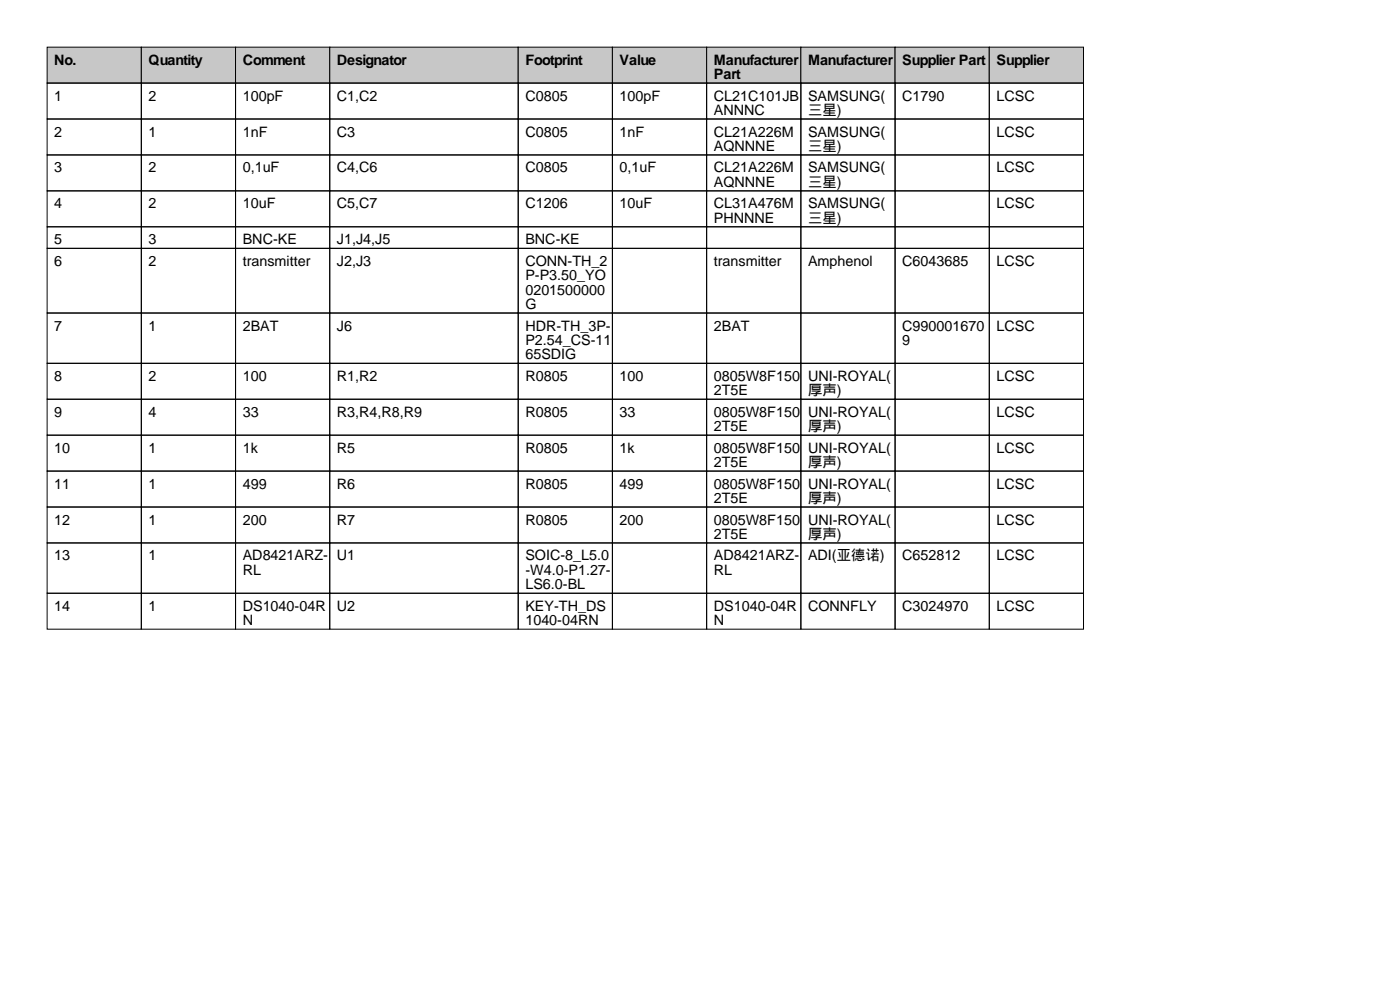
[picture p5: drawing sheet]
<svg xmlns="http://www.w3.org/2000/svg" width="297mm" height="210mm" viewBox="0 0 297 210" stroke-linecap="round" stroke-linejoin="round" font-family="sans-serif">
<defs><g id="words">
<g font-size="3">
<text x="11.5" y="13.7">No.</text>
<text x="31.5" y="13.7">Quantity</text>
<text x="51.5" y="13.7">Comment</text>
<text x="71.5" y="13.7">Designator</text>
<text x="111.5" y="13.7">Footprint</text>
<text x="131.5" y="13.7">Value</text>
<text x="151.5" y="13.7">Manufacturer</text>
<text x="151.5" y="16.8">Part</text>
<text x="171.5" y="13.7">Manufacturer</text>
<text x="191.5" y="13.7">Supplier Part</text>
<text x="211.5" y="13.7">Supplier</text>
<text x="11.5" y="21.3">1</text>
<text x="31.5" y="21.3">2</text>
<text x="51.5" y="21.3">100pF</text>
<text x="71.5" y="21.3">C1,C2</text>
<text x="111.5" y="21.3">C0805</text>
<text x="131.5" y="21.3">100pF</text>
<text x="151.5" y="21.3">CL21C101JB</text>
<text x="171.5" y="21.3">SAMSUNG(</text>
<text x="191.5" y="21.3">C1790</text>
<text x="211.5" y="21.3">LCSC</text>
<text x="11.5" y="29">2</text>
<text x="31.5" y="29">1</text>
<text x="51.5" y="29">1nF</text>
<text x="71.5" y="29">C3</text>
<text x="111.5" y="29">C0805</text>
<text x="131.5" y="29">1nF</text>
<text x="151.5" y="24.4">ANNNC</text>
<text x="151.5" y="29">CL21A226M</text>
<text x="171.5" y="24.4">三星)</text>
<text x="171.5" y="29">SAMSUNG(</text>
<text x="211.5" y="29">LCSC</text>
<text x="151.5" y="32">AQNNNE</text>
<text x="171.5" y="32">三星)</text>
<text x="11.5" y="36.6">3</text>
<text x="31.5" y="36.6">2</text>
<text x="51.5" y="36.6">0,1uF</text>
<text x="71.5" y="36.6">C4,C6</text>
<text x="111.5" y="36.6">C0805</text>
<text x="131.5" y="36.6">0,1uF</text>
<text x="151.5" y="36.6">CL21A226M</text>
<text x="151.5" y="39.6">AQNNNE</text>
<text x="171.5" y="36.6">SAMSUNG(</text>
<text x="171.5" y="39.6">三星)</text>
<text x="211.5" y="36.6">LCSC</text>
<text x="11.5" y="44.2">4</text>
<text x="31.5" y="44.2">2</text>
<text x="51.5" y="44.2">10uF</text>
<text x="71.5" y="44.2">C5,C7</text>
<text x="111.5" y="44.2">C1206</text>
<text x="131.5" y="44.2">10uF</text>
<text x="151.5" y="44.2">CL31A476M</text>
<text x="151.5" y="47.2">PHNNNE</text>
<text x="171.5" y="44.2">SAMSUNG(</text>
<text x="171.5" y="47.2">三星)</text>
<text x="211.5" y="44.2">LCSC</text>
<text x="11.5" y="51.8">5</text>
<text x="31.5" y="51.8">3</text>
<text x="51.5" y="51.8">BNC-KE</text>
<text x="71.5" y="51.8">J1,J4,J5</text>
<text x="111.5" y="51.8">BNC-KE</text>
<text x="11.5" y="56.4">6</text>
<text x="31.5" y="56.4">2</text>
<text x="51.5" y="56.4">transmitter</text>
<text x="71.5" y="56.4">J2,J3</text>
<text x="111.5" y="56.4">CONN-TH_2</text>
<text x="111.5" y="59.4">P-P3.50_YO</text>
<text x="151.5" y="56.4">transmitter</text>
<text x="171.5" y="56.4">Amphenol</text>
<text x="191.5" y="56.4">C6043685</text>
<text x="211.5" y="56.4">LCSC</text>
<text x="111.5" y="62.5">0201500000</text>
<text x="111.5" y="65.5">G</text>
<text x="11.5" y="70.1">7</text>
<text x="31.5" y="70.1">1</text>
<text x="51.5" y="70.1">2BAT</text>
<text x="71.5" y="70.1">J6</text>
<text x="111.5" y="70.1">HDR-TH_3P-</text>
<text x="151.5" y="70.1">2BAT</text>
<text x="191.5" y="70.1">C990001670</text>
<text x="211.5" y="70.1">LCSC</text>
<text x="111.5" y="73.2">P2.54_CS-11</text>
<text x="111.5" y="76.2">65SDIG</text>
<text x="191.5" y="73.2">9</text>
<text x="11.5" y="80.8">8</text>
<text x="31.5" y="80.8">2</text>
<text x="51.5" y="80.8">100</text>
<text x="71.5" y="80.8">R1,R2</text>
<text x="111.5" y="80.8">R0805</text>
<text x="131.5" y="80.8">100</text>
<text x="151.5" y="80.8">0805W8F150</text>
<text x="151.5" y="83.8">2T5E</text>
<text x="171.5" y="80.8">UNI-ROYAL(</text>
<text x="171.5" y="83.8">厚声)</text>
<text x="211.5" y="80.8">LCSC</text>
<text x="11.5" y="88.4">9</text>
<text x="31.5" y="88.4">4</text>
<text x="51.5" y="88.4">33</text>
<text x="71.5" y="88.4">R3,R4,R8,R9</text>
<text x="111.5" y="88.4">R0805</text>
<text x="131.5" y="88.4">33</text>
<text x="151.5" y="88.4">0805W8F150</text>
<text x="171.5" y="88.4">UNI-ROYAL(</text>
<text x="211.5" y="88.4">LCSC</text>
<text x="151.5" y="91.4">2T5E</text>
<text x="171.5" y="91.4">厚声)</text>
<text x="11.5" y="96">10</text>
<text x="31.5" y="96">1</text>
<text x="51.5" y="96">1k</text>
<text x="71.5" y="96">R5</text>
<text x="111.5" y="96">R0805</text>
<text x="131.5" y="96">1k</text>
<text x="151.5" y="96">0805W8F150</text>
<text x="151.5" y="99.1">2T5E</text>
<text x="171.5" y="96">UNI-ROYAL(</text>
<text x="171.5" y="99.1">厚声)</text>
<text x="211.5" y="96">LCSC</text>
<text x="11.5" y="103.6">11</text>
<text x="31.5" y="103.6">1</text>
<text x="51.5" y="103.6">499</text>
<text x="71.5" y="103.6">R6</text>
<text x="111.5" y="103.6">R0805</text>
<text x="131.5" y="103.6">499</text>
<text x="151.5" y="103.6">0805W8F150</text>
<text x="151.5" y="106.7">2T5E</text>
<text x="171.5" y="103.6">UNI-ROYAL(</text>
<text x="171.5" y="106.7">厚声)</text>
<text x="211.5" y="103.6">LCSC</text>
<text x="11.5" y="111.3">12</text>
<text x="31.5" y="111.3">1</text>
<text x="51.5" y="111.3">200</text>
<text x="71.5" y="111.3">R7</text>
<text x="111.5" y="111.3">R0805</text>
<text x="131.5" y="111.3">200</text>
<text x="151.5" y="111.3">0805W8F150</text>
<text x="171.5" y="111.3">UNI-ROYAL(</text>
<text x="211.5" y="111.3">LCSC</text>
<text x="11.5" y="118.9">13</text>
<text x="31.5" y="118.9">1</text>
<text x="51.5" y="118.9">AD8421ARZ-</text>
<text x="71.5" y="118.9">U1</text>
<text x="111.5" y="118.9">SOIC-8_L5.0</text>
<text x="151.5" y="114.3">2T5E</text>
<text x="151.5" y="118.9">AD8421ARZ-</text>
<text x="171.5" y="114.3">厚声)</text>
<text x="171.5" y="118.9">ADI(亚德诺)</text>
<text x="191.5" y="118.9">C652812</text>
<text x="211.5" y="118.9">LCSC</text>
<text x="51.5" y="121.9">RL</text>
<text x="111.5" y="121.9">-W4.0-P1.27-</text>
<text x="111.5" y="125">LS6.0-BL</text>
<text x="151.5" y="121.9">RL</text>
<text x="11.5" y="129.5">14</text>
<text x="31.5" y="129.5">1</text>
<text x="51.5" y="129.5">DS1040-04R</text>
<text x="71.5" y="129.5">U2</text>
<text x="111.5" y="129.5">KEY-TH_DS</text>
<text x="151.5" y="129.5">DS1040-04R</text>
<text x="171.5" y="129.5">CONNFLY</text>
<text x="191.5" y="129.5">C3024970</text>
<text x="211.5" y="129.5">LCSC</text>
<text x="51.5" y="132.6">N</text>
<text x="111.5" y="132.6">1040-04RN</text>
<text x="151.5" y="132.6">N</text>
</g>
</g></defs>
<g fill="#c7c7c7" stroke="#000" stroke-width=".21">
<path d="M10 10h20v7.6h-20z"/>
<path d="M30 10h20v7.6h-20z"/>
<path d="M50 10h20v7.6h-20z"/>
<path d="M70 10h40v7.6h-40z"/>
<path d="M110 10h20v7.6h-20z"/>
<path d="M130 10h20v7.6h-20z"/>
<path d="M150 10h20v7.6h-20z"/>
<path d="M170 10h20v7.6h-20z"/>
<path d="M190 10h20v7.6h-20z"/>
<path d="M210 10h20v7.6h-20z"/>
</g>
<g fill="none" stroke="#000" stroke-width=".21">
<path d="M10 17.6h20v7.6h-20zM30 17.6h20v7.6h-20zM50 17.6h20v7.6h-20zM70 17.6h40v7.6h-40zM110 17.6h20v7.6h-20zM130 17.6h20v7.6h-20zM150 17.6h20v7.6h-20zM170 17.6h20v7.6h-20zM190 17.6h20v7.6h-20zM210 17.6h20v7.6h-20zM10 25.2h20v7.7h-20zM10 32.9h20v7.6h-20z"/>
<path d="M30 25.2h20v7.7h-20zM30 32.9h20v7.6h-20zM50 25.2h20v7.7h-20zM50 32.9h20v7.6h-20zM70 25.2h40v7.7h-40zM70 32.9h40v7.6h-40zM110 25.2h20v7.7h-20zM110 32.9h20v7.6h-20zM130 25.2h20v7.7h-20zM130 32.9h20v7.6h-20zM150 25.2h20v7.7h-20zM150 32.9h20v7.6h-20z"/>
<path d="M170 25.2h20v7.7h-20zM170 32.9h20v7.6h-20zM190 25.2h20v7.7h-20zM190 32.9h20v7.6h-20zM210 25.2h20v7.7h-20zM210 32.9h20v7.6h-20zM10 40.5h20v7.6h-20zM10 48.1h20v4.6h-20zM10 52.7h20v13.7h-20zM30 40.5h20v7.6h-20zM30 48.1h20v4.6h-20zM30 52.7h20v13.7h-20z"/>
<path d="M50 40.5h20v7.6h-20zM50 48.1h20v4.6h-20zM50 52.7h20v13.7h-20zM70 40.5h40v7.6h-40zM70 48.1h40v4.6h-40zM70 52.7h40v13.7h-40zM110 40.5h20v7.6h-20zM110 48.1h20v4.6h-20zM110 52.7h20v13.7h-20zM130 40.5h20v7.6h-20zM130 48.1h20v4.6h-20zM130 52.7h20v13.7h-20z"/>
<path d="M150 40.5h20v7.6h-20zM150 48.1h20v4.6h-20zM150 52.7h20v13.7h-20zM170 40.5h20v7.6h-20zM170 48.1h20v4.6h-20zM170 52.7h20v13.7h-20zM190 40.5h20v7.6h-20zM190 48.1h20v4.6h-20zM190 52.7h20v13.7h-20zM210 40.5h20v7.6h-20zM210 48.1h20v4.6h-20zM210 52.7h20v13.7h-20z"/>
<path d="M10 66.4h20v10.7h-20zM10 77.1h20v7.6h-20zM30 66.4h20v10.7h-20zM30 77.1h20v7.6h-20zM50 66.4h20v10.7h-20zM50 77.1h20v7.6h-20zM70 66.4h40v10.7h-40zM70 77.1h40v7.6h-40zM110 66.4h20v10.7h-20zM110 77.1h20v7.6h-20zM130 66.4h20v10.7h-20zM130 77.1h20v7.6h-20z"/>
<path d="M150 66.4h20v10.7h-20zM150 77.1h20v7.6h-20zM170 66.4h20v10.7h-20zM170 77.1h20v7.6h-20zM190 66.4h20v10.7h-20zM190 77.1h20v7.6h-20zM210 66.4h20v10.7h-20zM210 77.1h20v7.6h-20zM10 84.7h20v7.6h-20zM10 92.3h20v7.6h-20zM10 99.9h20v7.6h-20zM30 84.7h20v7.6h-20z"/>
<path d="M30 92.3h20v7.6h-20zM30 99.9h20v7.6h-20zM50 84.7h20v7.6h-20zM50 92.3h20v7.6h-20zM50 99.9h20v7.6h-20zM70 84.7h40v7.6h-40zM70 92.3h40v7.6h-40zM70 99.9h40v7.6h-40zM110 84.7h20v7.6h-20zM110 92.3h20v7.6h-20zM110 99.9h20v7.6h-20zM130 84.7h20v7.6h-20z"/>
<path d="M130 92.3h20v7.6h-20zM130 99.9h20v7.6h-20zM150 84.7h20v7.6h-20zM150 92.3h20v7.6h-20zM150 99.9h20v7.6h-20zM170 84.7h20v7.6h-20zM170 92.3h20v7.6h-20zM170 99.9h20v7.6h-20zM190 84.7h20v7.6h-20zM190 92.3h20v7.6h-20zM190 99.9h20v7.6h-20zM210 84.7h20v7.6h-20z"/>
<path d="M210 92.3h20v7.6h-20zM210 99.9h20v7.6h-20zM10 107.5h20v7.7h-20zM10 115.2h20v10.6h-20zM30 107.5h20v7.7h-20zM30 115.2h20v10.6h-20zM50 107.5h20v7.7h-20zM50 115.2h20v10.6h-20zM70 107.5h40v7.7h-40zM70 115.2h40v10.6h-40zM110 107.5h20v7.7h-20zM110 115.2h20v10.6h-20z"/>
<path d="M130 107.5h20v7.7h-20zM130 115.2h20v10.6h-20zM150 107.5h20v7.7h-20zM150 115.2h20v10.6h-20zM170 107.5h20v7.7h-20zM170 115.2h20v10.6h-20zM190 107.5h20v7.7h-20zM190 115.2h20v10.6h-20zM210 107.5h20v7.7h-20zM210 115.2h20v10.6h-20zM10 125.8h20v7.6h-20zM30 125.8h20v7.6h-20z"/>
<path d="M50 125.8h20v7.6h-20zM70 125.8h40v7.6h-40zM110 125.8h20v7.6h-20zM130 125.8h20v7.6h-20zM150 125.8h20v7.6h-20zM170 125.8h20v7.6h-20zM190 125.8h20v7.6h-20zM210 125.8h20v7.6h-20z"/>
</g>
<use href="#words"/>
</svg>
